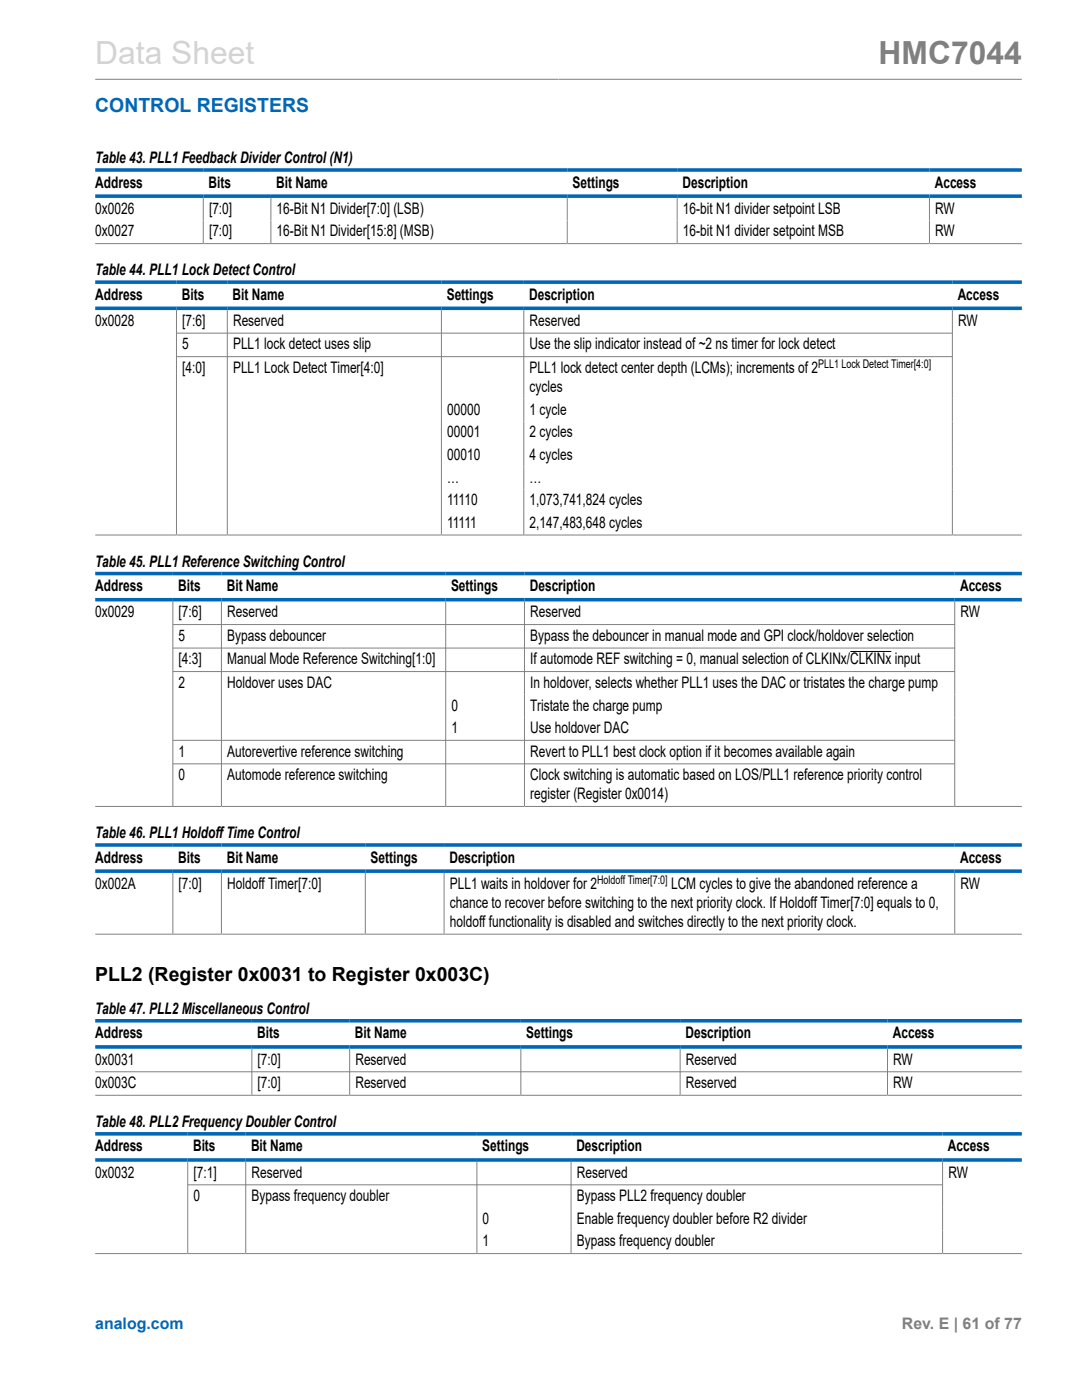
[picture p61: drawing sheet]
<svg xmlns="http://www.w3.org/2000/svg" width="216mm" height="279mm" viewBox="0 0 216 279" stroke-linecap="round" stroke-linejoin="round" font-family="sans-serif">
<defs><g id="words">
<text font-size="6.3" fill="#d3d3d3" x="19" y="12.7">Data Sheet</text>
<text font-size="6.3" fill="#808080" x="175.3" y="12.7">HMC7044</text>
<text font-size="3.9" fill="#0067b8" x="19" y="22.3">CONTROL REGISTERS</text>
<text font-size="3.9" x="19" y="195.9">PLL2 (Register 0x0031 to Register 0x003C)</text>
<g font-size="3.2">
<text x="19" y="32.6">Table 43. PLL1 Feedback Divider Control (N1)</text>
<text x="19" y="37.5">Address</text>
<text x="41.6" y="37.5">Bits</text>
<text x="55.1" y="37.5">Bit Name</text>
<text x="114.2" y="37.5">Settings</text>
<text x="136.2" y="37.5">Description</text>
<text x="186.5" y="37.5">Access</text>
<text x="19" y="42.7">0x0026</text>
<text x="19" y="47.2">0x0027</text>
<text x="41.7" y="42.7">[7:0]</text>
<text x="41.7" y="47.2">[7:0]</text>
<text x="55.2" y="42.7">16-Bit N1 Divider[7:0] (LSB)</text>
<text x="55.2" y="47.2">16-Bit N1 Divider[15:8] (MSB)</text>
<text x="136.3" y="42.7">16-bit N1 divider setpoint LSB</text>
<text x="136.3" y="47.2">16-bit N1 divider setpoint MSB</text>
<text x="186.6" y="42.7">RW</text>
<text x="186.6" y="47.2">RW</text>
<text x="19" y="55">Table 44. PLL1 Lock Detect Control</text>
<text x="19" y="59.8">Address</text>
<text x="36.3" y="59.8">Bits</text>
<text x="46.4" y="59.8">Bit Name</text>
<text x="89.1" y="59.8">Settings</text>
<text x="105.6" y="59.8">Description</text>
<text x="191.1" y="59.8">Access</text>
<text x="19" y="65.1">0x0028</text>
<text x="36.4" y="65.1">[7:6]</text>
<text x="46.5" y="65.1">Reserved</text>
<text x="105.7" y="65.1">Reserved</text>
<text x="191.2" y="65.1">RW</text>
<text x="36.4" y="69.7">5</text>
<text x="46.5" y="69.7">PLL1 lock detect uses slip</text>
<text x="105.7" y="69.7">Use the slip indicator instead of ~2 ns timer for lock detect</text>
<text x="36.4" y="74.4">[4:0]</text>
<text x="46.5" y="74.4">PLL1 Lock Detect Timer[4:0]</text>
<text x="105.7" y="74.4">PLL1 lock detect center depth (LCMs); increments of 2</text>
<text x="89.2" y="82.8">00000</text>
<text x="105.7" y="78.3">cycles</text>
<text x="105.7" y="82.8">1 cycle</text>
<text x="89.2" y="87.3">00001</text>
<text x="105.7" y="87.3">2 cycles</text>
<text x="89.2" y="91.8">00010</text>
<text x="105.7" y="91.8">4 cycles</text>
<text x="89.2" y="96.3">…</text>
<text x="89.2" y="100.8">11110</text>
<text x="105.7" y="96.3">…</text>
<text x="105.7" y="100.8">1,073,741,824 cycles</text>
<text x="89.2" y="105.3">11111</text>
<text x="105.7" y="105.3">2,147,483,648 cycles</text>
<text x="19" y="113.1">Table 45. PLL1 Reference Switching Control</text>
<text x="19" y="118">Address</text>
<text x="35.6" y="118">Bits</text>
<text x="45.2" y="118">Bit Name</text>
<text x="90" y="118">Settings</text>
<text x="105.7" y="118">Description</text>
<text x="191.6" y="118">Access</text>
<text x="19" y="123.2">0x0029</text>
<text x="35.6" y="123.2">[7:6]</text>
<text x="45.3" y="123.2">Reserved</text>
<text x="105.8" y="123.2">Reserved</text>
<text x="191.7" y="123.2">RW</text>
<text x="35.6" y="127.9">5</text>
<text x="45.3" y="127.9">Bypass debouncer</text>
<text x="105.8" y="127.9">Bypass the debouncer in manual mode and GPI clock/holdover selection</text>
<text x="35.6" y="132.6">[4:3]</text>
<text x="35.6" y="137.3">2</text>
<text x="45.3" y="132.6">Manual Mode Reference Switching[1:0]</text>
<text x="45.3" y="137.3">Holdover uses DAC</text>
<text x="105.8" y="132.6">If automode REF switching = 0, manual selection of CLKINx/CLKINx input</text>
<text x="105.8" y="137.3">In holdover, selects whether PLL1 uses the DAC or tristates the charge pump</text>
<text x="90.1" y="141.8">0</text>
<text x="105.8" y="141.8">Tristate the charge pump</text>
<text x="90.1" y="146.3">1</text>
<text x="105.8" y="146.3">Use holdover DAC</text>
<text x="35.6" y="151">1</text>
<text x="35.6" y="155.7">0</text>
<text x="45.3" y="151">Autorevertive reference switching</text>
<text x="45.3" y="155.7">Automode reference switching</text>
<text x="105.8" y="151">Revert to PLL1 best clock option if it becomes available again</text>
<text x="105.8" y="155.7">Clock switching is automatic based on LOS/PLL1 reference priority control</text>
<text x="105.8" y="159.5">register (Register 0x0014)</text>
<text x="19" y="167.3">Table 46. PLL1 Holdoff Time Control</text>
<text x="19" y="172.2">Address</text>
<text x="35.6" y="172.2">Bits</text>
<text x="45.2" y="172.2">Bit Name</text>
<text x="74" y="172.2">Settings</text>
<text x="89.7" y="172.2">Description</text>
<text x="191.6" y="172.2">Access</text>
<text x="19" y="177.4">0x002A</text>
<text x="35.6" y="177.4">[7:0]</text>
<text x="45.3" y="177.4">Holdoff Timer[7:0]</text>
<text x="89.8" y="177.4">PLL1 waits in holdover for 2</text>
<text x="133.9" y="177.4">LCM cycles to give the abandoned reference a</text>
<text x="191.7" y="177.4">RW</text>
<text x="89.8" y="181.2">chance to recover before switching to the next priority clock. If Holdoff Timer[7:0] equals to 0,</text>
<text x="89.8" y="185">holdoff functionality is disabled and switches directly to the next priority clock.</text>
<text x="19" y="202.4">Table 47. PLL2 Miscellaneous Control</text>
<text x="19" y="207.2">Address</text>
<text x="51.3" y="207.2">Bits</text>
<text x="70.8" y="207.2">Bit Name</text>
<text x="105" y="207.2">Settings</text>
<text x="136.8" y="207.2">Description</text>
<text x="178.1" y="207.2">Access</text>
<text x="19" y="212.5">0x0031</text>
<text x="51.4" y="212.5">[7:0]</text>
<text x="70.9" y="212.5">Reserved</text>
<text x="136.9" y="212.5">Reserved</text>
<text x="178.2" y="212.5">RW</text>
<text x="19" y="217.2">0x003C</text>
<text x="51.4" y="217.2">[7:0]</text>
<text x="70.9" y="217.2">Reserved</text>
<text x="136.9" y="217.2">Reserved</text>
<text x="178.2" y="217.2">RW</text>
<text x="19" y="224.9">Table 48. PLL2 Frequency Doubler Control</text>
<text x="19" y="229.8">Address</text>
<text x="38.5" y="229.8">Bits</text>
<text x="50.1" y="229.8">Bit Name</text>
<text x="96.2" y="229.8">Settings</text>
<text x="115" y="229.8">Description</text>
<text x="189.1" y="229.8">Access</text>
<text x="19" y="235">0x0032</text>
<text x="38.6" y="235">[7:1]</text>
<text x="38.6" y="239.7">0</text>
<text x="50.2" y="235">Reserved</text>
<text x="50.2" y="239.7">Bypass frequency doubler</text>
<text x="115.1" y="235">Reserved</text>
<text x="115.1" y="239.7">Bypass PLL2 frequency doubler</text>
<text x="189.2" y="235">RW</text>
<text x="96.3" y="244.2">0</text>
<text x="115.1" y="244.2">Enable frequency doubler before R2 divider</text>
<text x="96.3" y="248.7">1</text>
<text x="115.1" y="248.7">Bypass frequency doubler</text>
</g>
<text font-size="3.2" fill="#0067b8" x="19" y="265.3">analog.com</text>
<text font-size="3.2" fill="#808080" x="180" y="265.3">Rev. E | 61 of 77</text>
<g font-size="2.4">
<text x="163.2" y="73.4">PLL1 Lock Detect Timer[4:0]</text>
<text x="119.1" y="176.3">Holdoff Timer[7:0]</text>
</g>
</g></defs>
<g fill="none" stroke="#808080" stroke-width=".2">
<path d="M19 15.8h184.9M40.6 39.5v9M54.1 39.5v9M113.2 39.5v9M135.1 39.5v9M185.5 39.5v9M19 48.6h184.9M35.2 61.9v44.8M35.2 66.5h154.9M35.2 71.2h154.9M45.4 61.9v44.8M88.1 61.9v44.8"/>
<path d="M104.5 61.9v44.8M190 61.9v44.8M19 106.8h184.9M34.5 120v40.9M34.5 124.6h156.1M34.5 129.3h156.1M34.5 134h156.1M44.2 120v40.9M88.9 120v40.9M104.7 120v40.9M190.5 120v40.9M34.5 152.4h156.1"/>
<path d="M190.6 147.8h-156.1M19 160.9h184.9M34.5 174.2v12.1M44.2 174.2v12.1M72.9 174.2v12.1M88.6 174.2v12.1M190.5 174.2v12.1M19 186.4h184.9M19 213.9h184.9M19 218.6h184.9M50.3 209.3v9.2M69.8 209.3v9.2"/>
<path d="M103.9 209.3v9.2M135.7 209.3v9.2M177.1 209.3v9.2M37.5 231.9v18.2M37.5 236.5h150.7M49 231.9v18.2M95.2 231.9v18.2M113.9 231.9v18.2M188.1 231.9v18.2M19 250.2h184.9"/>
</g>
<path d="M19 33.9h184.9M19 39.1h184.9M19 56.3h184.9M19 61.5h184.9M19 114.5h184.9M19 119.7h184.9M19 168.6h184.9M19 173.9h184.9M19 203.7h184.9M19 208.9h184.9M19 226.3h184.9M19 231.5h184.9" fill="none" stroke="#0067b8" stroke-width=".71"/>
<path d="M169.7 130h8.2" fill="none" stroke="#000" stroke-width=".2"/>
<use href="#words"/>
</svg>
